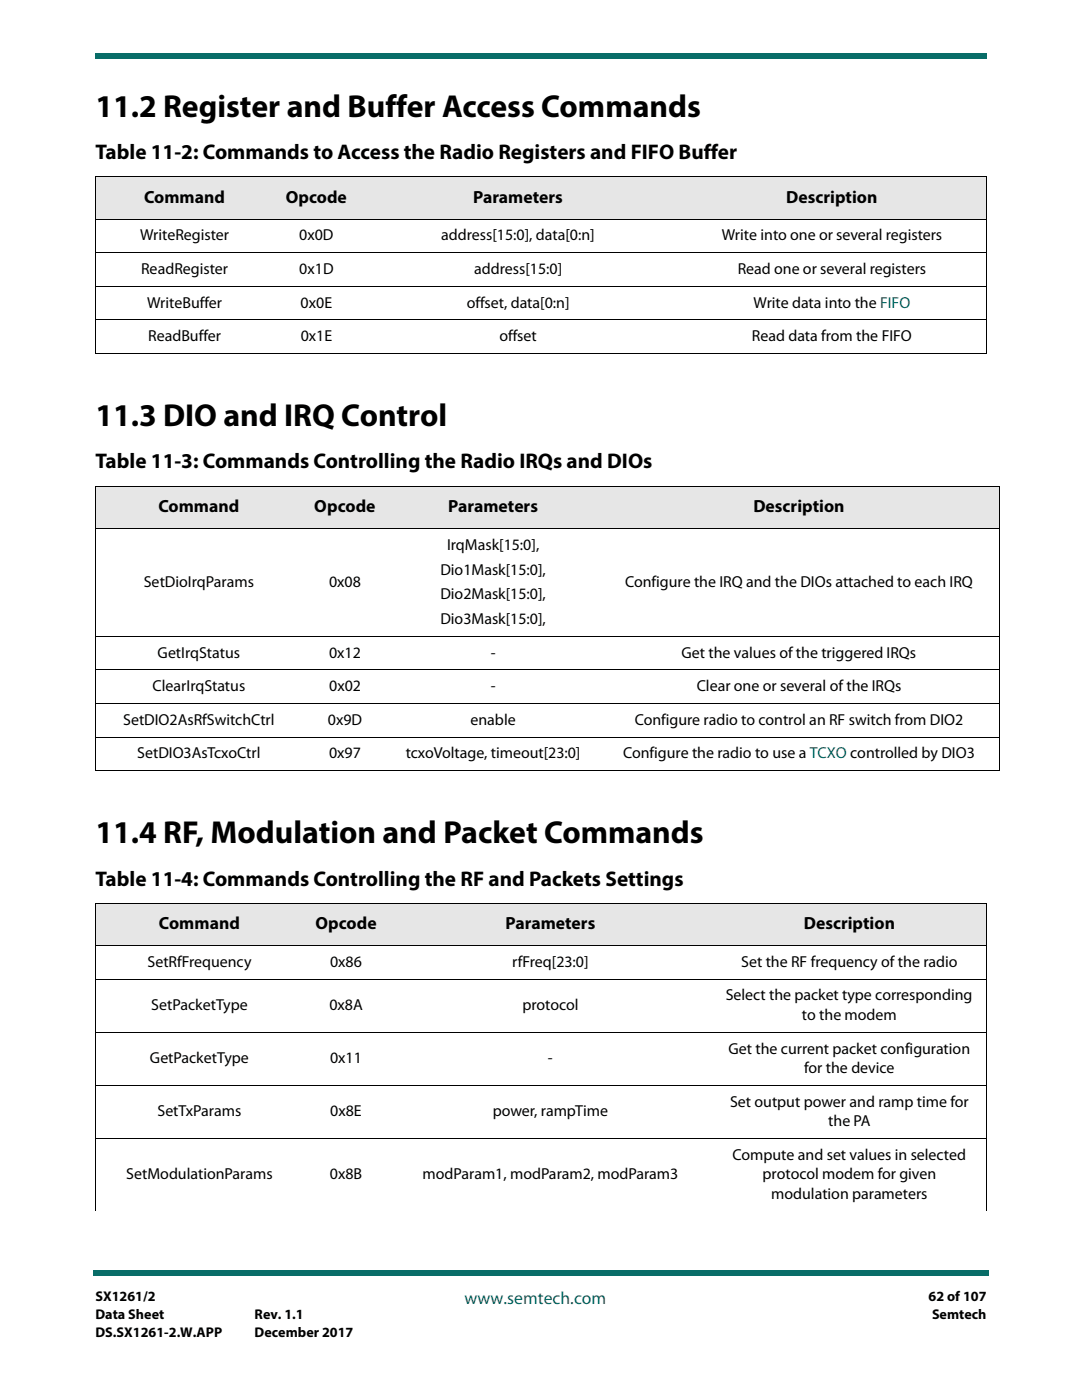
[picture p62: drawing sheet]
<svg xmlns="http://www.w3.org/2000/svg" width="216mm" height="279mm" viewBox="0 0 216 279" stroke-linecap="round" stroke-linejoin="round" font-family="sans-serif">
<defs><g id="words">
<g font-size="6.3">
<text x="19" y="23.3">11.2 Register and Buffer Access Commands</text>
<text x="19" y="85">11.3 DIO and IRQ Control</text>
<text x="19" y="168.3">11.4 RF, Modulation and Packet Commands</text>
</g>
<g font-size="4.2">
<text x="19" y="31.8">Table 11-2: Commands to Access the Radio Registers and FIFO Buffer</text>
<text x="19" y="93.5">Table 11-3: Commands Controlling the Radio IRQs and DIOs</text>
<text x="19" y="176.7">Table 11-4: Commands Controlling the RF and Packets Settings</text>
</g>
<g font-size="3.5">
<text x="28.7" y="40.4">Command</text>
<text x="57" y="40.4">Opcode</text>
<text x="94.4" y="40.4">Parameters</text>
<text x="156.9" y="40.4">Description</text>
<text x="31.6" y="102.2">Command</text>
<text x="62.7" y="102.2">Opcode</text>
<text x="89.5" y="102.2">Parameters</text>
<text x="150.3" y="102.2">Description</text>
<text x="31.7" y="185.4">Command</text>
<text x="62.9" y="185.4">Opcode</text>
<text x="100.9" y="185.4">Parameters</text>
<text x="160.4" y="185.4">Description</text>
</g>
<text font-size="3.5" fill="#086d68" x="92.7" y="260.2">www.semtech.com</text>
<g font-size="3.2">
<text x="27.9" y="48">WriteRegister</text>
<text x="59.7" y="48">0x0D</text>
<text x="88.1" y="48">address[15:0], data[0:n]</text>
<text x="144" y="48">Write into one or several registers</text>
<text x="28.2" y="54.7">ReadRegister</text>
<text x="59.7" y="54.7">0x1D</text>
<text x="94.6" y="54.7">address[15:0]</text>
<text x="147.2" y="54.7">Read one or several registers</text>
<text x="29.4" y="61.4">WriteBuffer</text>
<text x="60" y="61.4">0x0E</text>
<text x="93.1" y="61.4">offset, data[0:n]</text>
<text x="150.4" y="61.4">Write data into the FIFO</text>
<text x="29.6" y="68.1">ReadBuffer</text>
<text x="60" y="68.1">0x1E</text>
<text x="99.7" y="68.1">offset</text>
<text x="150" y="68.1">Read data from the FIFO</text>
<text x="89.2" y="109.7">IrqMask[15:0],</text>
<text x="28.7" y="117.1">SetDioIrqParams</text>
<text x="65.7" y="117.1">0x08</text>
<text x="87.9" y="114.7">Dio1Mask[15:0],</text>
<text x="87.9" y="119.6">Dio2Mask[15:0],</text>
<text x="124.7" y="117.1">Configure the IRQ and the DIOs attached to each IRQ</text>
<text x="87.9" y="124.5">Dio3Mask[15:0],</text>
<text x="31.5" y="131.2">GetIrqStatus</text>
<text x="65.7" y="131.2">0x12</text>
<text x="97.9" y="131.2">-</text>
<text x="136" y="131.2">Get the values of the triggered IRQs</text>
<text x="30.4" y="137.9">ClearIrqStatus</text>
<text x="65.7" y="137.9">0x02</text>
<text x="97.9" y="137.9">-</text>
<text x="139" y="137.9">Clear one or several of the IRQs</text>
<text x="24.6" y="144.6">SetDIO2AsRfSwitchCtrl</text>
<text x="65.4" y="144.6">0x9D</text>
<text x="93.9" y="144.6">enable</text>
<text x="126.6" y="144.6">Configure radio to control an RF switch from DIO2</text>
<text x="27.4" y="151.3">SetDIO3AsTcxoCtrl</text>
<text x="65.7" y="151.3">0x97</text>
<text x="81" y="151.3">tcxoVoltage, timeout[23:0]</text>
<text x="124.3" y="151.3">Configure the radio to use a TCXO controlled by DIO3</text>
<text x="29.4" y="193">SetRfFrequency</text>
<text x="65.9" y="193">0x86</text>
<text x="102.2" y="193">rfFreq[23:0]</text>
<text x="147.9" y="193">Set the RF frequency of the radio</text>
<text x="30.2" y="201.6">SetPacketType</text>
<text x="65.8" y="201.6">0x8A</text>
<text x="104.2" y="201.6">protocol</text>
<text x="144.8" y="199.7">Select the packet type corresponding</text>
<text x="160" y="203.6">to the modem</text>
<text x="29.9" y="212.2">GetPacketType</text>
<text x="65.9" y="212.2">0x11</text>
<text x="109.3" y="212.2">-</text>
<text x="145.4" y="210.3">Get the current packet configuration</text>
<text x="160.5" y="214.1">for the device</text>
<text x="145.7" y="220.8">Set output power and ramp time for</text>
<text x="31.4" y="222.8">SetTxParams</text>
<text x="65.9" y="222.8">0x8E</text>
<text x="98.3" y="222.8">power, rampTime</text>
<text x="165.3" y="224.7">the PA</text>
<text x="146.2" y="231.4">Compute and set values in selected</text>
<text x="25.2" y="235.3">SetModulationParams</text>
<text x="65.8" y="235.3">0x8B</text>
<text x="84.3" y="235.3">modParam1, modParam2, modParam3</text>
<text x="152.2" y="235.3">protocol modem for given</text>
<text x="153.9" y="239.2">modulation parameters</text>
</g>
<g font-size="2.8">
<text x="19" y="259.7">SX1261/2</text>
<text x="19" y="263.2">Data Sheet</text>
<text x="50.8" y="263.2">Rev. 1.1</text>
<text x="185.3" y="259.7">62 of 107</text>
<text x="186" y="263.2">Semtech</text>
<text x="19" y="266.7">DS.SX1261-2.W.APP</text>
<text x="50.8" y="266.7">December 2017</text>
</g>
</g></defs>
<g fill="#086d68">
<path d="M18.5 253.5h.5v1h-.5z"/>
<path d="M19 253.5h178.4v1h-178.4z"/>
</g>
<path d="M19 6.4h177.8v9.5h-177.8z" fill="#fff"/>
<g fill="#086d68">
<path d="M19 10.6v1z"/>
<path d="M19 10.6h177.8v1h-177.8z"/>
</g>
<g fill="#e6e6e6">
<path d="M19 35.3h35.6v8.4h-35.6z"/>
<path d="M54.6 35.3h17v8.4h-17z"/>
<path d="M71.6 35.3h63.5v8.4h-63.5z"/>
<path d="M135.1 35.3h61.7v8.4h-61.7z"/>
<path d="M19 97h41.3v8.5h-41.3z"/>
<path d="M60.3 97h17v8.5h-17z"/>
<path d="M77.3 97h42.2v8.5h-42.2z"/>
<path d="M119.5 97h79.9v8.5h-79.9z"/>
<path d="M19 180.3h41.5v8.4h-41.5z"/>
<path d="M60.5 180.3h17.1v8.4h-17.1z"/>
<path d="M77.6 180.3h64.5v8.4h-64.5z"/>
<path d="M142.1 180.3h54.7v8.4h-54.7z"/>
</g>
<g fill="none" stroke="#000" stroke-width=".2">
<path d="M19 35.3h177.9M19 35.4v35.1M196.8 35.4v35.1M19 43.7h177.9M19 50.4h177.9M19 57.1h177.9M19 63.9h177.9M19 70.5h177.9M19 97h180.5M19 97.1v56.6M199.4 97.1v56.6M19 105.5h180.5"/>
<path d="M19 127h180.5M19 133.7h180.5M19 140.4h180.5M19 147.1h180.5M19 153.8h180.5M19 180.3h177.9M19 188.7h177.9M19 195.4h177.9M19 180.4v61.3M196.8 180.4v61.3M19 206h177.9M19 216.6h177.9"/>
<path d="M19 227.2h177.9"/>
</g>
<use href="#words"/>
</svg>
